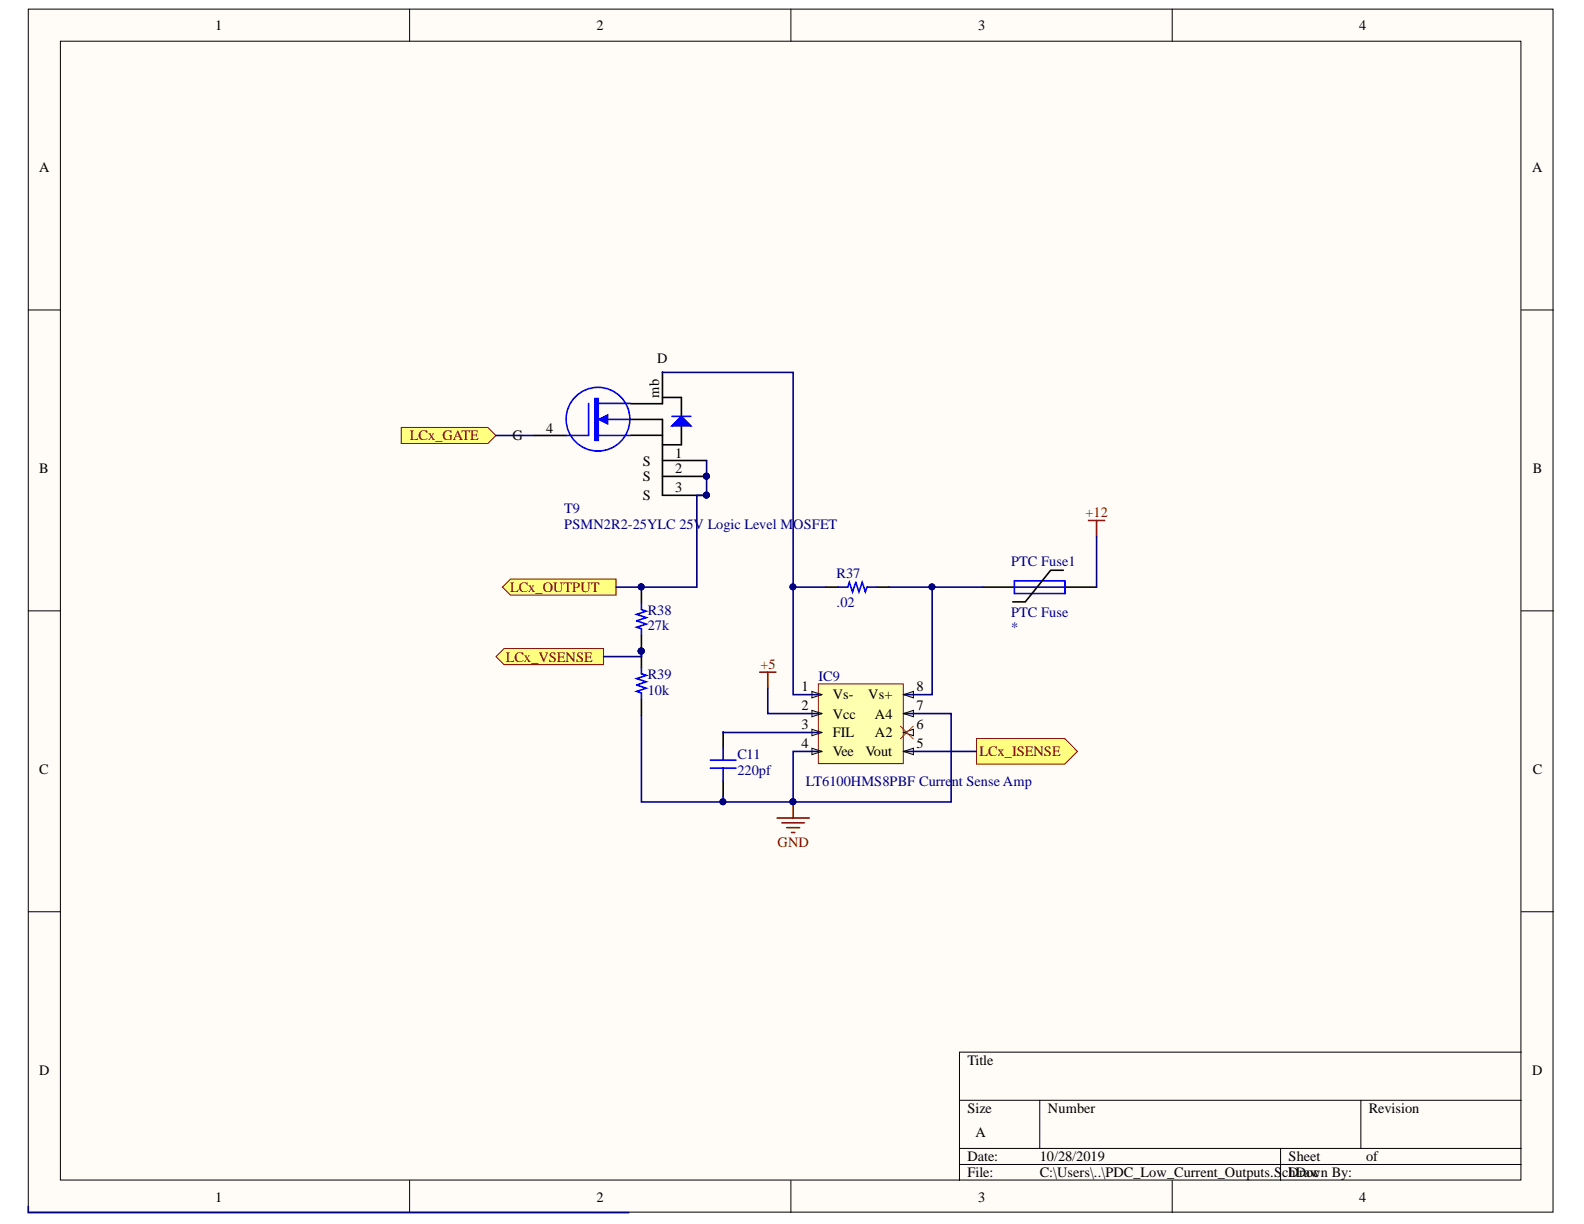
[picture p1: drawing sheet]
<svg xmlns="http://www.w3.org/2000/svg" width="279mm" height="216mm" viewBox="0 0 279 216" stroke-linecap="round" stroke-linejoin="round" font-family="sans-serif">
<defs><g id="words">
<g font-size="2.5">
<text x="38" y="5.3">1</text>
<text x="105.2" y="5.3">2</text>
<text x="172.5" y="5.3">3</text>
<text x="239.7" y="5.3">4</text>
<text x="6.9" y="30.4">A</text>
<text x="270.3" y="30.4">A</text>
<text x="115.9" y="64">D</text>
<text x="116.3" y="70.1" transform="rotate(-90 116.3 70.1)">mb</text>
<text x="90.4" y="77.7">G</text>
<text x="96.3" y="76.3">4</text>
<text x="6.9" y="83.5">B</text>
<text x="113.4" y="82.1">S</text>
<text x="119.1" y="83.5">2</text>
<text x="119.1" y="80.7">1</text>
<text x="270.3" y="83.5">B</text>
<text x="113.4" y="88.2">S</text>
<text x="113.4" y="84.9">S</text>
<text x="119.1" y="86.8">3</text>
<text x="141.4" y="121.9">1</text>
<text x="141.4" y="125.3">2</text>
<text x="146.9" y="123.4">Vs-</text>
<text x="153.1" y="123.4">Vs+</text>
<text x="161.7" y="125.3">7</text>
<text x="161.7" y="121.9">8</text>
<text x="141.4" y="128.6">3</text>
<text x="141.4" y="132">4</text>
<text x="146.9" y="126.8">Vcc</text>
<text x="146.9" y="130.1">FIL</text>
<text x="154.3" y="130.1">A2</text>
<text x="154.3" y="126.8">A4</text>
<text x="161.7" y="132">5</text>
<text x="161.7" y="128.6">6</text>
<text x="6.9" y="136.6">C</text>
<text x="146.9" y="133.4">Vee</text>
<text x="152.6" y="133.4">Vout</text>
<text x="270.3" y="136.6">C</text>
<text x="6.9" y="189.6">D</text>
<text x="170.6" y="187.9">Title</text>
<text x="270.3" y="189.6">D</text>
<text x="170.6" y="196.4">Size</text>
<text x="184.9" y="196.4">Number</text>
<text x="241.4" y="196.4">Revision</text>
<text x="172.1" y="200.6">A</text>
<text x="170.6" y="204.8">Date:</text>
<text x="170.6" y="207.6">File:</text>
<text x="183.4" y="204.8">10/28/2019</text>
<text x="183.4" y="207.6">C:\Users\..\PDC_Low_Current_Outputs.S</text>
<text x="226.2" y="207.6">chDoc</text>
<text x="227.3" y="204.8">Sheet</text>
<text x="227.3" y="207.6">Drawn By:</text>
<text x="241" y="204.8">of</text>
<text x="38" y="211.9">1</text>
<text x="105.2" y="211.9">2</text>
<text x="172.5" y="211.9">3</text>
<text x="239.7" y="211.9">4</text>
</g>
<g font-size="2.5" fill="#800000">
<text x="72.3" y="77.7">LCx_GATE</text>
<text x="191.5" y="91.3">+12</text>
<text x="90" y="104.4">LCx_OUTPUT</text>
<text x="89.2" y="116.7">LCx_VSENSE</text>
<text x="134.1" y="118.1">+5</text>
<text x="172.8" y="133.4">LCx_ISENSE</text>
<text x="137.2" y="149.4">GND</text>
</g>
<g font-size="2.5" fill="#000080">
<text x="99.5" y="90.5">T9</text>
<text x="99.5" y="93.3">PSMN2R2-25YLC 25V Logic Level M</text>
<text x="139.9" y="93.3">OSFET</text>
<text x="147.6" y="101.9">R37</text>
<text x="178.3" y="99.8">PTC Fuse1</text>
<text x="147.6" y="107">.02</text>
<text x="114.2" y="111.2">27k</text>
<text x="114.2" y="108.4">R38</text>
<text x="178.3" y="111.5">*</text>
<text x="178.3" y="108.8">PTC Fuse</text>
<text x="114.2" y="119.7">R39</text>
<text x="114.2" y="122.5">10k</text>
<text x="144.3" y="120.1">IC9</text>
<text x="130.1" y="136.7">220pf</text>
<text x="130.1" y="133.9">C11</text>
<text x="142.2" y="138.7">LT6100HMS8PBF Curre</text>
<text x="167.9" y="138.7">nt Sense Amp</text>
</g>
</g></defs>
<g fill="#fffcf8" stroke="#000" stroke-width=".18">
<path d="M5 1.6h268.9v212.2h-268.9z"/>
<path d="M10.7 7.3h257.6v200.8h-257.6z"/>
</g>
<g fill="none" stroke="#000" stroke-width=".18">
<path d="M72.2 1.6v5.7M139.5 1.6v5.7M206.8 1.6v5.7M5 54.7h5.7M268.4 54.7h5.6M5 107.8h5.7M268.4 107.8h5.6M5 160.8h5.7M268.4 160.8h5.6M169.2 194.1h99.2M183.4 194.1v8.5M240 194.1v8.5"/>
<path d="M268.4 185.6h-99.2v22.6M72.2 208.2v5.7M139.5 208.2v5.7M169.2 202.6h99.2M169.2 205.4h99.2M206.8 208.2v5.7M225.9 202.6v5.6"/>
</g>
<path d="M127.6 129.1v2.9M127.6 137.6v2.8" fill="none" stroke="#000" stroke-width=".28"/>
<path d="M125.3 134.1h4.5M125.3 135.5h4.5M127.6 132v2.1M127.6 135.5v2.1" fill="none" stroke="#00f" stroke-width=".28"/>
<path d="M144.3 120.6h15v14.1h-15z" fill="#ffffb0" stroke="#800000" stroke-width=".18"/>
<path d="M144.3 122.5h.6" fill="none" stroke="#000" stroke-width=".28"/>
<path d="M143.2 122l1.7 .5-1.7 .6z" fill="#fffcf8"/>
<path d="M143.2 122l1.7 .5-1.7 .6z" fill="none" stroke="#000" stroke-width=".18"/>
<path d="M144.3 125.9h.6" fill="none" stroke="#000" stroke-width=".28"/>
<path d="M143.2 125.3l1.7 .6-1.7 .5z" fill="#fffcf8"/>
<path d="M143.2 125.3l1.7 .6-1.7 .5z" fill="none" stroke="#000" stroke-width=".18"/>
<path d="M144.3 129.2h.6" fill="none" stroke="#000" stroke-width=".28"/>
<path d="M143.2 128.6l1.7 .6-1.7 .6z" fill="#fffcf8"/>
<path d="M143.2 128.6l1.7 .6-1.7 .6z" fill="none" stroke="#000" stroke-width=".18"/>
<path d="M144.3 132.5h.6" fill="none" stroke="#000" stroke-width=".28"/>
<path d="M143.2 132l1.7 .5-1.7 .6z" fill="#fffcf8"/>
<path d="M143.2 132l1.7 .5-1.7 .6z" fill="none" stroke="#000" stroke-width=".18"/>
<path d="M159.4 132.5h.6" fill="none" stroke="#000" stroke-width=".28"/>
<path d="M159.4 132.5l1.7-.5v1.1z" fill="#fffcf8"/>
<path d="M159.4 132.5l1.7-.5v1.1z" fill="none" stroke="#000" stroke-width=".18"/>
<path d="M159.4 129.2h.6" fill="none" stroke="#000" stroke-width=".28"/>
<path d="M159.4 129.2l1.7-.6v1.2z" fill="#fffcf8"/>
<path d="M159.4 129.2l1.7-.6v1.2z" fill="none" stroke="#000" stroke-width=".18"/>
<path d="M159.4 125.9h.6" fill="none" stroke="#000" stroke-width=".28"/>
<path d="M159.4 125.9l1.7-.6v1.1z" fill="#fffcf8"/>
<path d="M159.4 125.9l1.7-.6v1.1z" fill="none" stroke="#000" stroke-width=".18"/>
<path d="M159.4 122.5h.6" fill="none" stroke="#000" stroke-width=".28"/>
<path d="M159.4 122.5l1.7-.5v1.1z" fill="#fffcf8"/>
<path d="M159.4 122.5l1.7-.5v1.1z" fill="none" stroke="#000" stroke-width=".18"/>
<path d="M137.1 144.3h5.6M137.9 145.1h4M138.8 146h2.2M139.6 146.8h.6M139.9 141.5v2.8" fill="none" stroke="#800000" stroke-width=".28"/>
<circle cx="139.9" cy="141.4" r=".52" fill="#000080" stroke="#000080" stroke-width=".18"/>
<g fill="#ffff80" stroke="#800000" stroke-width=".18">
<path d="M172.2 130.3h15.6l2.3 2.2-2.3 2.3h-15.6z" fill-rule="evenodd"/>
<path d="M88.6 103.6l1.4-1.5h18.7v2.9h-18.7z" fill-rule="evenodd"/>
</g>
<path d="M113.1 103.6v2.8M113.1 112.1v5.6M113.1 123.4v2.8" fill="none" stroke="#000" stroke-width=".28"/>
<g fill="#000080" stroke="#000080" stroke-width=".18">
<circle cx="113.1" cy="103.5" r=".52"/>
<circle cx="113.1" cy="114.8" r=".52"/>
</g>
<path d="M113.1 106.4v1.1l.9 .3-1.7 .6 1.7 .5-1.7 .6 1.7 .6-1.7 .5 .8 .3v1.2M113.1 117.7v1.1l.9 .3-1.7 .6 1.7 .6-1.7 .5 1.7 .6-1.7 .6 .8 .2v1.2" fill="none" stroke="#00f" stroke-width=".28"/>
<path d="M87.5 115.8l1.4-1.4h17.6v2.8h-17.6z" fill-rule="evenodd" fill="#ffff80" stroke="#800000" stroke-width=".18"/>
<path d="M94.2 76.8h5.7" fill="none" stroke="#000" stroke-width=".28"/>
<path d="M103.8 71.2v5.6h-3.9M105 76.8h6.2M105 74h6.2M105 71.2h6.2" fill="none" stroke="#00f" stroke-width=".28"/>
<path d="M105 70.3h.5v7.4h-.5z" fill-rule="evenodd" fill="#00f"/>
<g fill="none" stroke="#00f" stroke-width=".28">
<path d="M105 70.3h.5v7.4h-.5z"/>
<circle cx="105.5" cy="73.9" r="5.6"/>
</g>
<path d="M105.5 74l1.7-.9v1.7z" fill="#00f"/>
<path d="M105.5 74l1.7-.9v1.7z" fill="none" stroke="#00f" stroke-width=".18"/>
<path d="M111.3 74h5.6v2.8h-5.6M116.9 65.6v5.6h-5.6" fill="none" stroke="#000" stroke-width=".28"/>
<path d="M118.5 75.1l1.7-1.7 1.7 1.7z" fill="#00f"/>
<path d="M118.5 75.1l1.7-1.7 1.7 1.7zM118.5 73.4h3.4" fill="none" stroke="#00f" stroke-width=".28"/>
<path d="M116.9 70.1h3.3v3.3M116.9 76.8v10.6h7.7M120.2 75.1v3.4h-3.3M116.9 84h7.7M116.9 81.2h7.7" fill="none" stroke="#000" stroke-width=".28"/>
<g fill="#000080" stroke="#000080" stroke-width=".18">
<circle cx="124.6" cy="87.3" r=".52"/>
<circle cx="124.6" cy="84" r=".52"/>
</g>
<path d="M70.8 75.4h15.3l1.4 1.4-1.4 1.4h-15.3z" fill-rule="evenodd" fill="#ffff80" stroke="#800000" stroke-width=".18"/>
<path d="M145.7 103.6h2.2M154.6 103.6h2.2M173.3 103.6h5.6M187.6 100.6h-2.3l-4.4 5.6h-2.3M187.8 103.6h5.6" fill="none" stroke="#000" stroke-width=".28"/>
<path d="M147.9 103.6h1.6l.3-.9 .6 1.7 .5-1.7 .6 1.7 .6-1.7 .5 1.7 .3-.8h1.7M178.9 103.6h8.9M178.9 104.7h8.9M187.8 102.5v2.2M187.8 102.5h-8.9v2.2" fill="none" stroke="#00f" stroke-width=".28"/>
<path d="M192 91.8h2.8M193.4 91.8v2.8M134 118.6h2.8M135.4 118.6v2.8" fill="none" stroke="#800000" stroke-width=".28"/>
<path d="M158.8 128.1l2.3 2.2M161.1 128.1l-2.3 2.2" fill="none" stroke="#f00" stroke-width=".18"/>
<g fill="none" stroke="#000080" stroke-width=".28">
<path d="M87.5 76.8h6.7M116.9 65.6l23 .1v56.8h4.4M124.6 81.2v6.2h-1.7v16.2h-14.2M193.4 94.6v9M113.1 114.9v.9h-6.6M139.9 103.6h5.8M156.8 103.6h7.6M173.3 103.6h-8.9v18.9h-4.4M113.1 126.2v15.3h14.5M127.6 129.1l16.7 .1M135.4 121.4v4.5h8.9M160 125.9h7.8v15.6h-27.9v-9h4.4"/>
<path d="M160 132.5h12.2M127.6 140.4v1.1h12.3M5 212.8v1.1h105.9"/>
</g>
<g fill="#000080" stroke="#000080" stroke-width=".18">
<circle cx="113.1" cy="114.8" r=".52"/>
<circle cx="124.6" cy="84" r=".52"/>
<circle cx="124.6" cy="87.3" r=".52"/>
<circle cx="113.1" cy="103.5" r=".52"/>
<circle cx="139.9" cy="103.5" r=".52"/>
<circle cx="139.9" cy="141.4" r=".52"/>
<circle cx="127.5" cy="141.4" r=".52"/>
<circle cx="164.4" cy="103.5" r=".52"/>
</g>
<use href="#words"/>
</svg>
